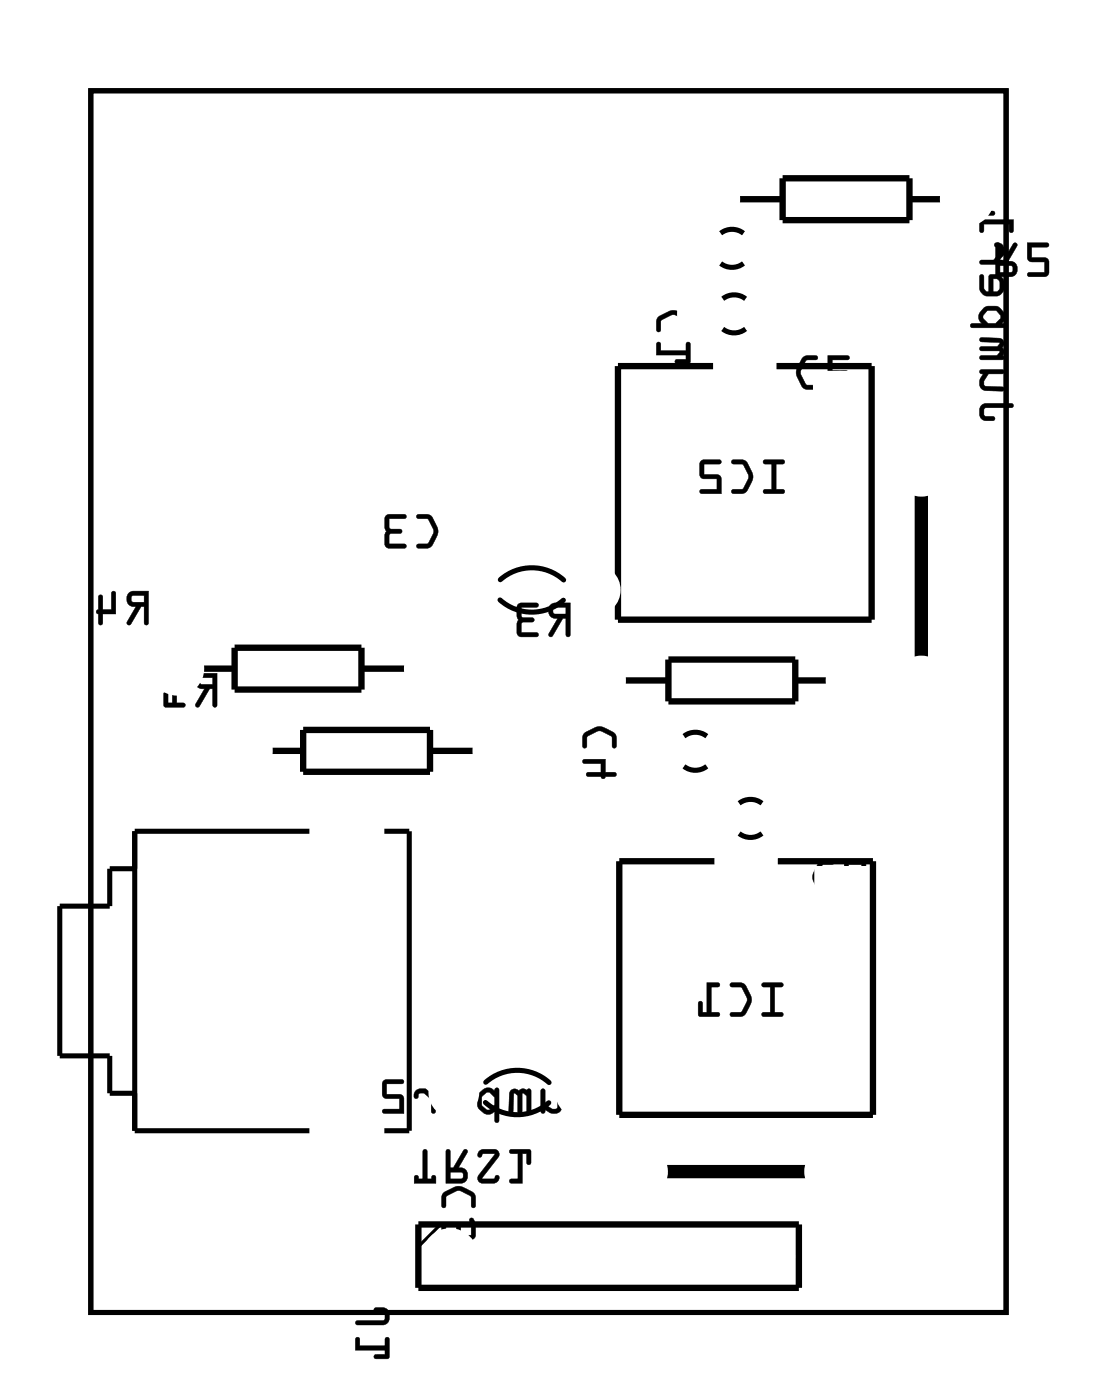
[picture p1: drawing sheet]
<svg xmlns="http://www.w3.org/2000/svg" width="44mm" height="56mm" viewBox="0 0 44 56" stroke-linecap="round" stroke-linejoin="round" font-family="sans-serif">
<g fill="none" stroke="#000" stroke-width=".2">
<path d="M3.6 3.6h36.7v49h-36.7zM29.8 9.3a.73 .73 0 0 0-.9 0M29.8 10.6a.73 .73 0 0 1-.9 0M29.8 12a.73 .73 0 0 0-.8 0M29.8 13.2a.73 .73 0 0 1-.8 0M5.4 34.8h-1v1.5h-2v6h2v1.5h1M12.4 33.3h-7v12h7M15.4 33.3h1v12h-1M20 24a1.9 1.9 0 0 0 2.6 0M20 23.2a1.9 1.9 0 0 1 2.6 0M28.3 29.5a.73 .73 0 0 0-.9 0M28.3 30.7a.73 .73 0 0 1-.9 0"/>
<path d="M30.5 32.2a.73 .73 0 0 0-.9 0M30.5 33.4a.73 .73 0 0 1-.9 0M19.4 44.2a1.9 1.9 0 0 0 2.6 0M19.5 43.4a1.9 1.9 0 0 1 2.5 0"/>
</g>
<path d="M3.6 3.6h36.7v49h-36.7z" fill="none" stroke="#000" stroke-width=".04"/>
<g fill="none" stroke="#000" stroke-width=".25">
<path d="M28.6 14.7h-3.8v10.1h10.1v-10.1h-3.8M29.5 8h1.8M31.3 7.1h5.1v1.7h-5.1zM36.4 8h1.4M8.1 26.8h1.3M9.4 26h5.1v1.6h-5.1zM10.8 30.1h1.3M12.1 29.2h5.1v1.7h-5.1zM14.5 26.8h1.8M17.2 30.1h1.9M24.9 27.3h1.9M26.8 26.4h5.1v1.7h-5.1z"/>
<path d="M28.6 34.5h-3.8v10.2h10.2v-10.2h-3.8M31.9 27.3h1.3M16.8 49.1h15.2v2.5h-15.2z"/>
</g>
<path d="M5.8 34.3h1.2M6.4 33.7v1.2M8.3 34.3h1.2M8.9 33.7v1.2M13.3 39.3h1.2M13.9 38.7v1.2M5.8 44.3h1.2M6.4 43.7v1.2M8.3 44.3h1.2M8.9 43.7v1.2M17.6 49.1l-.8 .8" fill="none" stroke="#000" stroke-width=".13"/>
<path d="M36.9 19.8v6.6M26.6 46.9h5.7" fill="none" stroke="#000" stroke-width=".53"/>
<g fill="#000">
<path d="M26.4 12.7l-.1 .2v.4l.2-.1v-.4l.5-.2 .5 .2v.4l.1 .1 .1-.1a.6 .6 0 0 0-.6-.8l-.3 .1zM26.3 13.7v.5h1.2v.2h-.4l-.1 .1h.6v-.8l-.1 .1v.2h-1v-.2z"/>
<path d="M26.4 12.7l-.1 .5a.1 .1 0 0 0 .1 .1 .1 .1 0 0 0 .1-.1v-.4l.5-.2 .5 .2v.4a.1 .1 0 0 0 .1 .1 .1 .1 0 0 0 .1-.1l-.1-.5-.4-.2-.3-.1zM26.4 12.7l.4-.2a.83 .83 0 0 1 .8 .3v.4v.1l-.1-.1v-.4l-.4-.2h-.2l-.4 .2v.4l-.1 .1-.1-.1v-.3zM26.3 13.7v.5h1.2v.2h-.4a.1 .1 0 0 0-.1 .1 .1 .1 0 0 0 .1 .1h.5l.1-.8a.1 .1 0 0 0-.1-.1 .1 .1 0 0 0-.1 .1v.2h-1v-.2zM26.3 13.7l.2 .1v.3h1v-.3l.1-.1v.8h-.6l.1-.1h.4v-.2h-1.2z"/>
<path d="M30.6 18.4v.2h.3v1h-.3v.1l.8 .1v-.2h-.3v-1h.3v-.1zM29.3 18.4v.2h.5l.2 .5-.2 .5h-.5v.1l.1 .1a.6 .6 0 0 0 .8-.6l-.1-.3-.2-.4-.2-.1zM28.1 18.5l-.1 .6 .2 .1h.5v.4h-.6l-.1 .1 .9 .1-.1-.7-.6-.1v-.4h.6l.1-.1z"/>
<path d="M30.6 18.4v.2h.3v1h-.2a.1 .1 0 0 0-.1 .1 .1 .1 0 0 0 .1 .1h.6a.1 .1 0 0 0 .1-.1 .1 .1 0 0 0-.1-.1h-.2v-1h.2a.1 .1 0 0 0 .1-.1 .1 .1 0 0 0-.1-.1zM30.6 18.5h.8v.1h-.3v1h.3v.2l-.8-.1v-.1h.3v-1h-.3zM29.3 18.4v.2h.4l.3 .5-.3 .5h-.3a.1 .1 0 0 0-.1 .1 .1 .1 0 0 0 .1 .1l.5-.1 .3-.6-.3-.6zM29.3 18.5h.5l.3 .4a.83 .83 0 0 1-.3 .9h-.4l-.1-.1v-.1h.5l.2-.4v-.2l-.2-.4h-.5zM28.1 18.5v.6l.6 .1v.4h-.6a.1 .1 0 0 0-.1 .1 .1 .1 0 0 0 .1 .1h.8l-.1-.7-.6-.1v-.4h.6a.1 .1 0 0 0 .1-.1 .1 .1 0 0 0-.1-.1zM28.1 18.5h.8l-.1 .1h-.6v.4l.6 .1 .1 .7-.9-.1 .1-.1h.6v-.4h-.5l-.2-.1z"/>
<path d="M32.1 14.3l-.2 .5v.3l.3 .5h.5a.1 .1 0 0 0 .1-.1 .1 .1 0 0 0-.1-.1h-.4l-.2-.5 .2-.5h.4a.1 .1 0 0 0 .1-.1 .1 .1 0 0 0-.1-.1zM32.2 14.3h.1h.4v.1h-.4l-.2 .5 .2 .5h.4v.1l-.5 .1-.3-.5a.77 .77 0 0 1 .3-.8zM33.1 14.2l.1 .8h.6v.4h-.6a.1 .1 0 0 0-.1 .1 .1 .1 0 0 0 .1 .1h.6l.2-.1v-.6l-.7-.1v-.4h.6a.1 .1 0 0 0 .1-.1 .1 .1 0 0 0-.1-.1zM33.2 14.2l.8 .1-.1 .1h-.6v.4h.5l.2 .2v.4l-.1 .2-.7-.1v-.1h.7v-.4h-.7z"/>
<path d="M32.1 14.3l-.2 .5v.3l.3 .5h.5v-.2h-.4l-.2-.5 .2-.5h.4v-.1l-.4-.1zM33.2 14.2v.8h.6v.4h-.6v.2h.7l.1-.2v-.5l-.2-.1h-.5v-.4h.6l.1-.1z"/>
<path d="M39.3 16.2l-.1 .5 .3 .2h.3l.1-.1-.1-.1h-.4l.1-.4h1h.1l-.1-.1h-1zM39.3 14.8v.2h.1a.38 .38 0 0 0-.2 .3 .38 .38 0 0 0 .3 .4l.7-.1v-.1h-.7l-.1-.2 .2-.3h.6v-.1zM39.3 13.5v.2l.7 .1-.1 .1h-.6v.2h.7l-.1 .1h-.6v.2h.9v-.8zM39.4 12.4l-.2 .3 .1 .3h-.4v.1h1.3a.09 .09 0 0 0 0-.1 .09 .09 0 0 0-.1 0l.2-.4-.2-.3h-.5zM39.5 12.5l.4-.1 .2 .3-.2 .3-.3-.1-.2-.2zM39.3 11l-.1 .6 .2 .2 .6 .1 .2-.2v-.4l-.2-.3h-.4v.7l-.2-.1v-.6zM39.8 11.2l.2 .1v.3l-.1 .1h-.1zM39.8 9.8v.1l.2 .1v.1l-.2 .3h-.5v.2h.9v-.2h-.2l.2-.2a.33 .33 0 0 0 0-.3 .33 .33 0 0 0-.3-.2zM39.3 8.5v.8h.1v-.3h1v.3h.2v-.5h-1.2v-.2h.4v-.1z"/>
<path d="M39.3 16.2l-.1 .2 .1 .4 .5 .1a.1 .1 0 0 0 .1-.1 .1 .1 0 0 0-.1-.1h-.4v-.3l1.1-.1a.1 .1 0 0 0 .1 0 .1 .1 0 0 0-.1-.1h-1zM39.3 16.2h.2h1l.1 .1h-.1h-1l-.1 .4 .4 .1h-.3l-.2-.1zM39.3 14.8v.2h.1a.39 .39 0 0 0 .1 .7h.6a.09 .09 0 0 0 .1-.1 .09 .09 0 0 0-.1-.1h-.6l-.1-.2 .2-.3h.5a.1 .1 0 0 0 .1-.1 .1 .1 0 0 0-.1-.1zM39.3 14.8l.9 .1-.1 .1h-.5l-.2 .3 .1 .2h.7v.1l-.7 .1a.32 .32 0 0 1-.2-.5l.1-.2-.1-.1zM39.3 13.5v.2l.7 .1-.1 .1h-.6a.1 .1 0 0 0-.1 .1 .1 .1 0 0 0 .1 .1h.7l-.1 .1h-.6a.1 .1 0 0 0-.1 .1 .1 .1 0 0 0 .1 .1h.9v-.3l-.1-.2a.21 .21 0 0 0 .1-.2 .21 .21 0 0 0-.2-.2zM39.3 13.6h.7a.21 .21 0 0 1 .2 .1 .21 .21 0 0 1-.1 .2l.1 .2v.3h-.9v-.1h.6l.2-.2-.8-.1v-.1h.6l.2-.1-.8-.1zM39.4 12.4l-.2 .3 .1 .3-.4-.1a.1 .1 0 0 0 0 .1 .1 .1 0 0 0 0 .1h1.3a.1 .1 0 0 0 .1-.1 .1 .1 0 0 0-.2 0l.1-.2 .1-.2-.2-.3h-.5zM39.4 12.4l.2-.1 .4 .1 .2 .2-.1 .4h.1v.1h-1.3v-.1h.4l-.1-.3zM39.5 12.5h.4l.2 .2v.1l-.2 .1h-.3l-.2-.2zM39.5 12.5l-.1 .2 .2 .3h.3l.2-.2-.2-.4zM39.3 11l-.1 .6 .2 .2 .6 .1 .2-.2v-.4l-.2-.3h-.4v.7l-.2-.1v-.6zM39.3 11l.1 .1v.5l.2 .1v-.6l.4-.1 .2 .3v.4l-.2 .1h-.6l-.2-.2zM39.8 11.2l.2 .1v.3l-.1 .1h-.1zM39.8 11.2v.5h.1l.2-.1-.1-.3zM39.8 9.7v.2h.2v.2l-.2 .3h-.5a.1 .1 0 0 0-.1 .1 .1 .1 0 0 0 .1 .1h.8a.1 .1 0 0 0 .1-.1 .1 .1 0 0 0-.1-.1h-.1l.2-.2a.33 .33 0 0 0 0-.3 .33 .33 0 0 0-.3-.2zM39.9 9.8v-.1a.33 .33 0 0 1 .3 .5l-.2 .2 .2 .1v.1h-.9v-.2h.5l.3-.3-.1-.1-.1-.1zM39.3 8.5l-.1 .7a.1 .1 0 0 0 .1 .1 .1 .1 0 0 0 .1-.1v-.2h1v.2a.1 .1 0 0 0 .1 .1 .1 .1 0 0 0 .1-.1v-.4h-1.2v-.2h.4a.1 .1 0 0 0 .1-.1 .1 .1 0 0 0-.1-.1zM39.3 8.5h.5v.1h-.4v.2h1.2v.5h-.2v-.3h-1v.3h-.1z"/>
<path d="M39.9 9.7v1.4h.6a.32 .32 0 0 0 .3-.4 .32 .32 0 0 0-.4-.2l.3-.6a.1 .1 0 0 0 0-.2 .1 .1 0 0 0-.1 .1l-.4 .7h-.1v-.7zM39.9 9.8h.1v.7h.2l.4-.7h.1l-.3 .7a.31 .31 0 0 1 .3 .2 .31 .31 0 0 1-.2 .4h-.6zM40.1 10.6l.4 .1 .1 .2h-.5zM40 10.6v.3h.6l-.1-.3zM41.1 9.7l.1 .7 .6 .1v.4h-.6a.1 .1 0 0 0-.1 .1 .1 .1 0 0 0 .1 .1h.6l.2-.1v-.6l-.7-.1v-.4h.6a.1 .1 0 0 0 .1-.1 .1 .1 0 0 0-.1-.1zM41.1 9.7l.9 .1-.1 .1h-.6v.4h.5l.2 .1v.5l-.1 .2-.7-.1v-.1h.6v-.4l-.6-.1z"/>
<path d="M39.9 9.8v1.3h.6a.31 .31 0 0 0 .2-.4 .31 .31 0 0 0-.3-.2l.3-.7-.1-.1-.4 .8h-.1l-.1-.7zM40.1 10.6l.4 .1 .1 .2h-.5zM41.1 9.7l.1 .7 .6 .1v.4h-.6v.1l.7 .1 .1-.2v-.5l-.2-.1h-.5v-.4h.6l.1-.1z"/>
<path d="M5.2 23.8a.32 .32 0 0 0-.1 .3 .32 .32 0 0 0 .3 .2l-.3 .7h.1l.5-.7h.1v.7h.1v-1.3zM5.3 23.9h.5v.2h-.5zM4 23.9l-.1 .5v.1l.1 .5h.1v-.4h.5v-.8v-.1h-.1v.7h-.4v-.5z"/>
<path d="M5.2 23.8a.32 .32 0 0 0-.1 .3 .32 .32 0 0 0 .3 .2l-.3 .6a.1 .1 0 0 0 0 .1 .1 .1 0 0 0 .2 0l.4-.7h.1v.7a.1 .1 0 0 0 .1 .1 .1 .1 0 0 0 .1-.1v-1.3h-.7zM5.2 23.8l.7-.1v1.3h-.1v-.7h-.2l-.4 .7h-.1l.4-.7a.31 .31 0 0 1-.4-.2 .31 .31 0 0 1 .1-.3zM5.3 23.9h.5v.2h-.5zM5.3 23.9v.2h.5v-.2zM4 23.9l-.1 .5a.09 .09 0 0 0-.1 .1 .09 .09 0 0 0 .1 .1v.4a.1 .1 0 0 0 .1 .1 .1 .1 0 0 0 .1-.1v-.4h.5v-.8a.1 .1 0 0 0-.1-.1 .1 .1 0 0 0 0 .1v.6h-.4v-.5zM4 23.9h.1v.5h.4v-.7h.1v.1v.8h-.5v.4h-.1l-.1-.5v-.1z"/>
<path d="M7.9 27.1a.32 .32 0 0 0-.1 .3 .32 .32 0 0 0 .4 .2l-.4 .7h.2l.4-.7h.1v.6l.1 .1 .1-1.3zM8 27.2h.5v.2h-.4zM6.9 27v1.2h-.2v-.4l-.1-.1v.6h.8v-.1h-.3v-1l.3-.1v-.1z"/>
<path d="M7.9 27a.32 .32 0 0 0-.1 .4 .32 .32 0 0 0 .4 .2l-.4 .6a.1 .1 0 0 0 .1 .1 .1 .1 0 0 0 .1 0l.4-.7h.1v.6a.1 .1 0 0 0 .1 .1 .1 .1 0 0 0 .1-.1v-1.2h-.6zM7.9 27.1l.8-.1-.1 1.3-.1-.1v-.6h-.1l-.4 .7h-.2l.4-.7a.31 .31 0 0 1-.3-.2 .31 .31 0 0 1 0-.3zM8 27.2h.5v.2h-.4zM8 27.2l.1 .2h.4v-.3zM6.9 27v1.2h-.2v-.4a.1 .1 0 0 0-.1-.1 .1 .1 0 0 0-.1 .1l.1 .5h.7a.1 .1 0 0 0 .1 0 .1 .1 0 0 0-.1-.1h-.2v-1h.2a.1 .1 0 0 0 .1-.1 .1 .1 0 0 0-.1-.1zM6.9 27h.5v.1h-.3v1.1h.3v.1h-.8v-.6l.1 .1v.4h.2z"/>
<path d="M16.7 20.6v.2h.4l.3 .5-.3 .5h-.4v.1l.1 .1a.6 .6 0 0 0 .7-.6v-.3l-.2-.4-.2-.1zM15.5 20.7l-.1 1.2 .2 .1h.6v-.2h-.6v-.4h.5v-.1v-.1h-.5v-.4h.6l.1-.1z"/>
<path d="M16.7 20.6v.2h.4l.3 .5-.3 .5h-.3a.1 .1 0 0 0-.1 .1 .1 .1 0 0 0 .1 .1l.5-.1 .3-.6-.4-.7zM16.7 20.6l.5 .1 .3 .4a.83 .83 0 0 1-.3 .8l-.4 .1-.1-.1v-.1h.4l.3-.4v-.2l-.3-.4h-.4zM15.5 20.7l-.1 1.2 .2 .1h.6a.1 .1 0 0 0 .1-.1 .1 .1 0 0 0-.1-.1h-.6v-.4h.4a.1 .1 0 0 0 .1-.1 .1 .1 0 0 0-.1-.1h-.4v-.4h.6a.1 .1 0 0 0 .1-.1 .1 .1 0 0 0-.1-.1zM15.5 20.7h.8l-.1 .1h-.6v.4h.4l.1 .1-.1 .1h-.4v.4h.6v.2h-.6l-.2-.1z"/>
<path d="M22 24.2a.32 .32 0 0 0 0 .4 .32 .32 0 0 0 .3 .2l-.3 .7h.1l.4-.7h.2v.6l.1 .1v-1.3zM22.2 24.4l.5-.1v.3h-.5zM20.8 24.2l-.1 1.2 .2 .1h.6v-.2h-.6v-.3l.4-.1 .1-.1h-.1l-.4-.1v-.4h.6l.1-.1z"/>
<path d="M22 24.2a.32 .32 0 0 0 0 .4 .32 .32 0 0 0 .3 .2l-.3 .6a.1 .1 0 0 0 0 .1 .1 .1 0 0 0 .1 0l.4-.7h.2v.6a.1 .1 0 0 0 .1 .1 .1 .1 0 0 0 0-.1v-1.3h-.6zM22.1 24.2h.7v1.3l-.1-.1v-.6h-.2l-.4 .7h-.1l.4-.7a.31 .31 0 0 1-.4-.2 .31 .31 0 0 1 .1-.4zM22.2 24.4l.5-.1v.3h-.5zM22.2 24.4v.2h.5v-.3zM20.7 24.2v1.2l.2 .1h.6a.1 .1 0 0 0 .1-.1 .1 .1 0 0 0-.1-.1h-.6v-.3l.4-.1a.1 .1 0 0 0 .1-.1 .1 .1 0 0 0-.1-.1h-.4v-.4h.6a.1 .1 0 0 0 .1-.1 .1 .1 0 0 0-.1-.1zM20.8 24.2h.8l-.1 .1h-.6v.4l.4 .1h.1l-.1 .1h-.4v.5h.6v.1h-.6l-.2-.1z"/>
<path d="M23.4 29.4l-.1 .2 .1 .4 .1-.1v-.4l.5-.2 .5 .2v.4l.1 .1 .1-.1a.6 .6 0 0 0-.6-.8h-.3zM23.4 30.4v.2h.7v.3h-.6v.2h.6l.1 .1v-.1h.5l-.1-.2h-.4v-.5z"/>
<path d="M23.4 29.4l-.1 .5a.1 .1 0 0 0 .1 .1 .1 .1 0 0 0 .1-.1v-.4l.5-.2 .5 .2v.4a.1 .1 0 0 0 .1 .1 .1 .1 0 0 0 .1-.1v-.5l-.5-.3h-.3zM23.4 29.4l.4-.3a.83 .83 0 0 1 .9 .4v.4l-.1 .1-.1-.1v-.4l-.4-.2h-.2l-.4 .2v.4l-.1 .1-.1-.1v-.3zM23.3 30.4l.1 .2h.7v.3h-.5a.1 .1 0 0 0-.1 .1 .1 .1 0 0 0 .1 .1h.5a.09 .09 0 0 0 .1 .1 .09 .09 0 0 0 0-.1h.4a.1 .1 0 0 0 .1-.1 .1 .1 0 0 0-.1-.1h-.4l.1-.5zM23.4 30.5l.8-.1v.5l.4 .1 .1 .1h-.5v.1l-.1-.1h-.6v-.1l.6-.1v-.3h-.7z"/>
<path d="M32.8 34.5l-.3 .5 .1 .3 .3 .5h.4a.1 .1 0 0 0 .1-.1 .1 .1 0 0 0-.1-.1h-.3l-.3-.5 .3-.4 .3-.1a.1 .1 0 0 0 .1-.1 .1 .1 0 0 0-.1-.1zM32.8 34.6l.2-.1h.4v.1h-.5l-.2 .5 .2 .5 .5 .1v.1h-.5l-.3-.5a.77 .77 0 0 1 .2-.7zM33.8 34.5v1.2l.2 .1a.09 .09 0 0 0 .1-.1 .09 .09 0 0 0-.1-.1v-.5h.7v-.6l-.1-.1zM33.8 34.5h.8h.1v.5l-.7 .1v.6h.1l-.1 .1-.2-.1zM34 34.6h.5v.3h-.5zM34 34.6v.3h.5v-.3z"/>
<path d="M32.8 34.5l-.2 .5v.3l.3 .5h.5v-.1l-.4-.1-.3-.5 .3-.5h.4v-.1h-.4zM33.8 34.5v1.2l.2 .1 .1-.1-.1-.1v-.5h.7v-.6h-.1zM34 34.6h.5v.3h-.5z"/>
<path d="M14.3 52.9v.2h1a.36 .36 0 0 0 .3-.4 .36 .36 0 0 0-.3-.3h-.3v.1v.1h.4v.3zM14.3 53.6l-.1 .5h1.2v.2h-.4v.1h.6l-.1-.8h-.1v.3h-1v-.3z"/>
<path d="M14.3 52.9v.2h1a.37 .37 0 0 0 .3-.4 .37 .37 0 0 0-.3-.3h-.2a.1 .1 0 0 0-.1 .1 .1 .1 0 0 0 .1 .1h.3v.3zM14.3 52.9h1.1v-.3l-.4-.1v-.1h.3a.35 .35 0 0 1 .3 .3 .35 .35 0 0 1-.3 .4h-1zM14.3 53.6l-.1 .5h1.2v.2h-.3a.1 .1 0 0 0-.1 .1 .1 .1 0 0 0 .1 .1l.5-.1v-.7a.1 .1 0 0 0-.1-.1 .1 .1 0 0 0-.1 .1v.2h-1v-.3zM14.3 53.6h.1v.3h1v-.3h.1l.1 .8h-.6v-.1h.4v-.2h-1.2z"/>
<path d="M17 46.1l-.1 1.1h-.1a.11 .11 0 0 0-.1-.1 .11 .11 0 0 0-.1 0v.3h.9v-.2a.11 .11 0 0 0-.2-.1 .1 .1 0 0 0 0 .1h-.2v-1.1v-.1zM17 46.1h.1v1.1h.2l.1-.1 .1 .3h-.9v-.3l.2 .1h.1zM17.9 46.1v1.3h.6a.32 .32 0 0 0 .2-.3 .32 .32 0 0 0-.3-.3l.3-.6a.1 .1 0 0 0 0-.1 .1 .1 0 0 0-.1 0l-.4 .7h-.2v-.7zM17.9 46.1h.1v.7h.2l.4-.7h.1l-.4 .7a.31 .31 0 0 1 .4 .2 .31 .31 0 0 1-.2 .4h-.6zM18 47h.5v.2h-.5zM18 47v.2h.6l-.1-.2zM19.2 46.1l-.1 .2a.13 .13 0 0 0 .2 .1 .13 .13 0 0 0 .1-.2h.4l-.6 .9a.21 .21 0 0 0 .1 .3h.6l.1-.2a.13 .13 0 0 0-.1-.1 .13 .13 0 0 0-.1 .1h-.5l.7-.8a.21 .21 0 0 0 0-.2 .21 .21 0 0 0-.2-.2zM19.2 46.1h.6l.2 .1-.7 1h.5l.1-.1 .1 .2-.2 .1h-.5a.2 .2 0 0 1-.1-.3l.6-.9h-.4l-.2 .2zM20.4 46.1v.1h.3v1h-.2a.1 .1 0 0 0-.1 .1 .1 .1 0 0 0 .1 .1h.4v-1.2h.2v.4a.1 .1 0 0 0 .1 .1 .1 .1 0 0 0 .1-.1l-.1-.6zM20.4 46.1h.9l-.1 .6-.1-.1v-.4h-.2v1.2h-.5l.1-.2h.3v-1h-.3z"/>
<path d="M17 46.1l-.1 1.1h-.1l-.1-.1h-.1v.3h.9l-.1-.3h-.1v.1h-.2v-1.1zM17.9 46.1v1.3h.6a.31 .31 0 0 0 .2-.4 .31 .31 0 0 0-.3-.2l.3-.7h-.1l-.4 .7h-.2v-.7zM18 47h.5v.2h-.5zM19.2 46.1v.3l.2-.2h.4l-.6 .9-.1 .2 .2 .1h.6l.1-.1-.1-.2-.1 .1h-.5l.7-.8v-.2l-.2-.2zM20.4 46.1l.1 .1h.2v1h-.2l-.1 .2h.5v-1.2h.2v.4l.1 .1 .1-.6z"/>
<path d="M17.8 47.8l-.1 .2v.4l.2-.1v-.4l.5-.2 .5 .2v.4l.1 .1v-.1a.6 .6 0 0 0-.5-.8l-.3 .1zM17.7 49v.6l.1 .1 .1-.1v-.5h.4v.5l.1 .1h.5l.1-.2v-.4a.15 .15 0 0 0 0-.2 .15 .15 0 0 0-.2 0l.1 .6h-.4v-.5z"/>
<path d="M17.8 47.8l-.1 .5a.1 .1 0 0 0 .1 .1 .1 .1 0 0 0 .1-.1v-.4l.5-.2 .5 .2v.4a.1 .1 0 0 0 .1 .1 .1 .1 0 0 0 .1-.1l-.1-.5-.4-.2-.3-.1zM17.8 47.8l.4-.2a.83 .83 0 0 1 .8 .3v.4v.1l-.1-.1v-.4l-.4-.2h-.2l-.4 .2-.1 .4v.1l-.1-.1v-.3zM17.7 49v.6a.1 .1 0 0 0 .1 .1 .1 .1 0 0 0 .1-.1v-.5h.4v.5l.6 .1 .2-.2-.1-.7a.1 .1 0 0 0-.2 0 .1 .1 0 0 0 0 .1l.1 .6h-.4v-.5zM17.7 49h.8l-.1 .5h.5l-.1-.6 .1-.1 .1 .3v.5l-.1 .1-.5-.1h-.1v-.5h-.4l-.1 .5-.1 .1z"/>
<path d="M23 43.3v1a.36 .36 0 0 0 .4 .3 .36 .36 0 0 0 .3-.3v-.3h-.1h-.1v.4h-.3v-1.1zM21.7 43.6v1h.1v-.1a.38 .38 0 0 0 .4 .1 .38 .38 0 0 0 .3-.2v-.8l-.1 .1-.1 .7h-.1l-.4-.1v-.6zM20.5 43.7l-.1 .9h.1l.1-.8 .1 .1 .1 .7h.1l.1-.8 .1 .1v.7h.1v-1zM19.2 43.8l-.1 .1a.54 .54 0 0 0 .4 .7l.3-.1v.4h.2v-1.3a.09 .09 0 0 0-.1 0 .09 .09 0 0 0-.1 .1l-.3-.1zM19.3 43.9l.3-.1 .2 .2v.3l-.2 .2-.3-.2zM17.9 43.7l-.1 .2 .1 .3 .6 .1-.1 .1h-.5v.2h.7l.1-.3v-.5l-.3-.2h-.3zM18.1 43.8h.3l.1 .3h-.5zM16.7 43.7l-.1 .2a.1 .1 0 0 0 .1 .1 .1 .1 0 0 0 .1-.1l.2-.1 .3 .2v.6h.1v-1h-.1v.2l-.3-.2zM15.4 43.3l-.1 .6 .2 .1h.5v.4h-.6l-.1 .2h.9l-.1-.7-.6-.1v-.4h.6l.1-.1z"/>
<path d="M23 43.3v1a.37 .37 0 0 0 .4 .3 .37 .37 0 0 0 .3-.3v-.2a.1 .1 0 0 0-.1-.1 .1 .1 0 0 0-.1 .1v.3h-.3v-1.1zM23 43.3h.2v1.1h.3l.1-.4h.1v.3a.35 .35 0 0 1-.3 .3 .35 .35 0 0 1-.4-.3zM21.7 43.6l-.1 .9a.11 .11 0 0 0 .2 .1 .1 .1 0 0 0 0-.1 .39 .39 0 0 0 .7-.1v-.7a.09 .09 0 0 0-.1-.1 .09 .09 0 0 0 0 .1l-.1 .7h-.2l-.3-.1v-.6zM21.7 43.7h.1v.6l.4 .1h.1l.1-.7h.1v.7a.32 .32 0 0 1-.5 .2l-.2-.2v.2h-.1zM20.5 43.7l-.1 .8a.1 .1 0 0 0 .1 .1 .1 .1 0 0 0 .1-.1v-.7l.1 .1v.6a.1 .1 0 0 0 .1 .1 .1 .1 0 0 0 .1-.1l.1-.7 .1 .1v.6a.1 .1 0 0 0 .1 .1 .1 .1 0 0 0 .1-.1v-.9zM20.5 43.7h.7v.9h-.1v-.7l-.1-.1-.1 .8h-.1l-.1-.7-.1-.1v.7l-.2 .1zM19.2 43.8l-.1 .2a.5 .5 0 0 0 .3 .6l.2 .1 .2-.2v.4a.1 .1 0 0 0 .1 .1 .1 .1 0 0 0 .1-.1v-1.2a.1 .1 0 0 0-.1-.1 .1 .1 0 0 0-.1 .1l-.3-.1zM19.3 43.7l.2-.1 .3 .1 .1-.1h.1l-.1 1.4-.1-.1v-.4l-.1 .1h-.3l-.3-.2v-.5zM19.3 43.9l.3-.1 .2 .2v.3l-.2 .2-.3-.2zM19.3 43.9v.4l.3 .2 .2-.2v-.3l-.2-.2zM17.9 43.7l-.1 .2 .1 .3h.6l-.1 .2h-.5a.1 .1 0 0 0-.1 .1 .1 .1 0 0 0 .1 .1h.5l.2-.1 .1-.1v-.5l-.2-.3h-.4zM17.9 43.7l.2-.1h.3l.3 .2v.5l-.2 .3h-.6v-.1l.5-.1 .2-.1v-.1h-.7v-.3zM18.1 43.9l.3-.1 .1 .3h-.5zM18.1 43.8l-.1 .3h.6l-.2-.3zM16.6 43.7v.2a.11 .11 0 0 0 .1 .1 .11 .11 0 0 0 .1-.1l.2-.1 .3 .2v.5a.1 .1 0 0 0 .1 .1 .1 .1 0 0 0 .1-.1v-.8a.1 .1 0 0 0-.1-.1 .1 .1 0 0 0-.1 .1v.1l-.3-.2zM16.7 43.7l.4-.1 .2 .2v-.1h.1v.9h-.1v-.6l-.3-.2h-.2l-.2 .2zM15.4 43.3v.7h.6v.4h-.6a.1 .1 0 0 0-.1 .1 .1 .1 0 0 0 .1 .1h.8l-.1-.7-.6-.1v-.4h.6a.1 .1 0 0 0 .1-.1 .1 .1 0 0 0-.1-.1zM15.4 43.3h.8l-.1 .1h-.6v.5h.6l.1 .7h-.9l.1-.2h.6v-.4h-.5l-.2-.1z"/>
<path d="M30.5 39.4l.1 .1h.3v1.1h-.3l-.1 .1h.8v-.1h-.3v-1.1h.3l.1-.1zM29.3 39.4v.1l.4 .1 .2 .5-.2 .4-.4 .1-.1 .1h.1a.6 .6 0 0 0 .8-.6v-.2l-.3-.4-.2-.1zM28.3 39.4v1.2h-.2v-.4l-.1-.1v.6h.8v-.1h-.3v-1.1h.3v-.1z"/>
<path d="M30.5 39.4l.1 .1h.3v1.1l-.3-.1a.1 .1 0 0 0-.1 .1 .1 .1 0 0 0 .1 .1h.7a.1 .1 0 0 0 .1-.1 .1 .1 0 0 0-.1-.1l-.3 .1v-1.1l.3 .1a.1 .1 0 0 0 .1-.1 .1 .1 0 0 0-.1-.1zM30.5 39.4h.9l-.1 .1h-.3v1.1h.3v.1h-.8l.1-.1h.3v-1.1h-.3zM29.3 39.4v.1l.4 .1 .2 .5-.2 .4h-.4a.1 .1 0 0 0-.1 .1 .1 .1 0 0 0 .1 .1h.6l.2-.6-.3-.7zM29.3 39.4h.5l.3 .5a.83 .83 0 0 1-.4 .8h-.4l-.1-.1h.1h.4l.2-.4v-.3l-.2-.3-.4-.1zM28.3 39.4v1.2h-.2v-.4a.1 .1 0 0 0 0-.1 .1 .1 0 0 0-.1 .1v.5h.7a.1 .1 0 0 0 .1-.1 .1 .1 0 0 0-.1-.1l-.2 .1v-1.1l.2 .1a.1 .1 0 0 0 .1-.1 .1 .1 0 0 0-.1-.1zM28.3 39.4h.5v.1h-.3v1.1h.3v.1h-.8v-.6l.1 .1v.4h.2z"/>
</g>
<circle cx="18" cy="50.3" r=".74" fill="#fff"/>
<circle cx="18" cy="50.3" r=".74" fill="none" stroke="#fff" stroke-width=".76" stroke-linecap="butt"/>
<circle cx="20.6" cy="50.3" r=".74" fill="#fff"/>
<circle cx="20.6" cy="50.3" r=".74" fill="none" stroke="#fff" stroke-width=".76" stroke-linecap="butt"/>
<circle cx="23.1" cy="50.3" r=".74" fill="#fff"/>
<circle cx="23.1" cy="50.3" r=".74" fill="none" stroke="#fff" stroke-width=".76" stroke-linecap="butt"/>
<circle cx="25.6" cy="50.3" r=".74" fill="#fff"/>
<circle cx="25.6" cy="50.3" r=".74" fill="none" stroke="#fff" stroke-width=".76" stroke-linecap="butt"/>
<circle cx="28.2" cy="50.3" r=".74" fill="#fff"/>
<circle cx="28.2" cy="50.3" r=".74" fill="none" stroke="#fff" stroke-width=".76" stroke-linecap="butt"/>
<circle cx="30.7" cy="50.3" r=".74" fill="#fff"/>
<circle cx="30.7" cy="50.3" r=".74" fill="none" stroke="#fff" stroke-width=".76" stroke-linecap="butt"/>
<circle cx="8.9" cy="39.3" r=".89" fill="#fff"/>
<circle cx="8.9" cy="39.3" r=".89" fill="none" stroke="#fff" stroke-width=".51"/>
<circle cx="13.9" cy="44.3" r=".89" fill="#fff"/>
<circle cx="13.9" cy="44.3" r=".89" fill="none" stroke="#fff" stroke-width=".51"/>
<circle cx="13.9" cy="41.8" r=".89" fill="#fff"/>
<circle cx="13.9" cy="41.8" r=".89" fill="none" stroke="#fff" stroke-width=".51"/>
<circle cx="13.9" cy="36.8" r=".89" fill="#fff"/>
<circle cx="13.9" cy="36.8" r=".89" fill="none" stroke="#fff" stroke-width=".51"/>
<circle cx="13.9" cy="34.3" r=".89" fill="#fff"/>
<circle cx="13.9" cy="34.3" r=".89" fill="none" stroke="#fff" stroke-width=".51"/>
<circle cx="8.9" cy="44.3" r=".56" fill="#fff"/>
<circle cx="8.9" cy="44.3" r=".56" fill="none" stroke="#fff" stroke-width=".25"/>
<circle cx="6.4" cy="44.3" r=".56" fill="#fff"/>
<circle cx="6.4" cy="44.3" r=".56" fill="none" stroke="#fff" stroke-width=".25"/>
<circle cx="6.4" cy="34.3" r=".56" fill="#fff"/>
<circle cx="6.4" cy="34.3" r=".56" fill="none" stroke="#fff" stroke-width=".25"/>
<circle cx="8.9" cy="34.3" r=".56" fill="#fff"/>
<circle cx="8.9" cy="34.3" r=".56" fill="none" stroke="#fff" stroke-width=".25"/>
<circle cx="13.9" cy="39.3" r=".56" fill="#fff"/>
<circle cx="13.9" cy="39.3" r=".56" fill="none" stroke="#fff" stroke-width=".25"/>
<circle cx="36.9" cy="27.3" r=".7" fill="#fff"/>
<circle cx="36.9" cy="27.3" r=".7" fill="none" stroke="#fff" stroke-width=".76" stroke-linecap="butt"/>
<circle cx="36.9" cy="18.8" r=".7" fill="#fff"/>
<circle cx="36.9" cy="18.8" r=".7" fill="none" stroke="#fff" stroke-width=".76" stroke-linecap="butt"/>
<circle cx="33.3" cy="46.9" r=".7" fill="#fff"/>
<circle cx="33.3" cy="46.9" r=".7" fill="none" stroke="#fff" stroke-width=".76" stroke-linecap="butt"/>
<circle cx="25.7" cy="46.9" r=".7" fill="#fff"/>
<circle cx="25.7" cy="46.9" r=".7" fill="none" stroke="#fff" stroke-width=".76" stroke-linecap="butt"/>
<circle cx="26.6" cy="30.1" r=".64" fill="#fff"/>
<circle cx="26.6" cy="30.1" r=".64" fill="none" stroke="#fff" stroke-width=".76" stroke-linecap="butt"/>
<circle cx="29.1" cy="30.1" r=".64" fill="#fff"/>
<circle cx="29.1" cy="30.1" r=".64" fill="none" stroke="#fff" stroke-width=".76" stroke-linecap="butt"/>
<circle cx="28" cy="9.9" r=".64" fill="#fff"/>
<circle cx="28" cy="9.9" r=".64" fill="none" stroke="#fff" stroke-width=".76" stroke-linecap="butt"/>
<circle cx="30.6" cy="9.9" r=".64" fill="#fff"/>
<circle cx="30.6" cy="9.9" r=".64" fill="none" stroke="#fff" stroke-width=".76" stroke-linecap="butt"/>
<circle cx="28.8" cy="32.8" r=".64" fill="#fff"/>
<circle cx="28.8" cy="32.8" r=".64" fill="none" stroke="#fff" stroke-width=".76" stroke-linecap="butt"/>
<circle cx="31.3" cy="32.8" r=".64" fill="#fff"/>
<circle cx="31.3" cy="32.8" r=".64" fill="none" stroke="#fff" stroke-width=".76" stroke-linecap="butt"/>
<circle cx="28.1" cy="12.6" r=".64" fill="#fff"/>
<circle cx="28.1" cy="12.6" r=".64" fill="none" stroke="#fff" stroke-width=".76" stroke-linecap="butt"/>
<circle cx="30.7" cy="12.6" r=".64" fill="#fff"/>
<circle cx="30.7" cy="12.6" r=".64" fill="none" stroke="#fff" stroke-width=".76" stroke-linecap="butt"/>
<circle cx="18.2" cy="43.8" r=".64" fill="#fff"/>
<circle cx="18.2" cy="43.8" r=".64" fill="none" stroke="#fff" stroke-width=".76" stroke-linecap="butt"/>
<circle cx="23.3" cy="43.8" r=".64" fill="#fff"/>
<circle cx="23.3" cy="43.8" r=".64" fill="none" stroke="#fff" stroke-width=".76" stroke-linecap="butt"/>
<circle cx="18.8" cy="23.6" r=".64" fill="#fff"/>
<circle cx="18.8" cy="23.6" r=".64" fill="none" stroke="#fff" stroke-width=".76" stroke-linecap="butt"/>
<circle cx="23.8" cy="23.6" r=".64" fill="#fff"/>
<circle cx="23.8" cy="23.6" r=".64" fill="none" stroke="#fff" stroke-width=".76" stroke-linecap="butt"/>
<circle cx="17.3" cy="26.8" r=".7" fill="#fff"/>
<circle cx="17.3" cy="26.8" r=".7" fill="none" stroke="#fff" stroke-width=".76" stroke-linecap="butt"/>
<circle cx="7.1" cy="26.8" r=".7" fill="#fff"/>
<circle cx="7.1" cy="26.8" r=".7" fill="none" stroke="#fff" stroke-width=".76" stroke-linecap="butt"/>
<circle cx="20" cy="30.1" r=".7" fill="#fff"/>
<circle cx="20" cy="30.1" r=".7" fill="none" stroke="#fff" stroke-width=".76" stroke-linecap="butt"/>
<circle cx="9.8" cy="30.1" r=".7" fill="#fff"/>
<circle cx="9.8" cy="30.1" r=".7" fill="none" stroke="#fff" stroke-width=".76" stroke-linecap="butt"/>
<circle cx="24" cy="27.3" r=".7" fill="#fff"/>
<circle cx="24" cy="27.3" r=".7" fill="none" stroke="#fff" stroke-width=".76" stroke-linecap="butt"/>
<circle cx="34.2" cy="27.3" r=".7" fill="#fff"/>
<circle cx="34.2" cy="27.3" r=".7" fill="none" stroke="#fff" stroke-width=".76" stroke-linecap="butt"/>
<circle cx="28.6" cy="8" r=".7" fill="#fff"/>
<circle cx="28.6" cy="8" r=".7" fill="none" stroke="#fff" stroke-width=".76" stroke-linecap="butt"/>
<circle cx="38.7" cy="8" r=".7" fill="#fff"/>
<circle cx="38.7" cy="8" r=".7" fill="none" stroke="#fff" stroke-width=".76" stroke-linecap="butt"/>
<path d="M32.9 15.2h1.4v1.4h-1.4z" fill="#fff"/>
<path d="M32.9 15.2h1.4v1.4h-1.4z" fill="none" stroke="#fff" stroke-width=".76" stroke-linecap="butt"/>
<circle cx="33.6" cy="15.9" r=".7" fill="#fff"/>
<circle cx="33.6" cy="15.9" r=".7" fill="none" stroke="#fff" stroke-width=".76" stroke-linecap="butt"/>
<circle cx="26" cy="15.9" r=".7" fill="#fff"/>
<circle cx="26" cy="15.9" r=".7" fill="none" stroke="#fff" stroke-width=".76" stroke-linecap="butt"/>
<circle cx="33.6" cy="18.5" r=".7" fill="#fff"/>
<circle cx="33.6" cy="18.5" r=".7" fill="none" stroke="#fff" stroke-width=".76" stroke-linecap="butt"/>
<circle cx="26" cy="18.5" r=".7" fill="#fff"/>
<circle cx="26" cy="18.5" r=".7" fill="none" stroke="#fff" stroke-width=".76" stroke-linecap="butt"/>
<circle cx="33.6" cy="21" r=".7" fill="#fff"/>
<circle cx="33.6" cy="21" r=".7" fill="none" stroke="#fff" stroke-width=".76" stroke-linecap="butt"/>
<circle cx="26" cy="21" r=".7" fill="#fff"/>
<circle cx="26" cy="21" r=".7" fill="none" stroke="#fff" stroke-width=".76" stroke-linecap="butt"/>
<circle cx="33.6" cy="23.6" r=".7" fill="#fff"/>
<circle cx="33.6" cy="23.6" r=".7" fill="none" stroke="#fff" stroke-width=".76" stroke-linecap="butt"/>
<circle cx="26" cy="23.6" r=".7" fill="#fff"/>
<circle cx="26" cy="23.6" r=".7" fill="none" stroke="#fff" stroke-width=".76" stroke-linecap="butt"/>
<path d="M33 35.1h1.4v1.4h-1.4z" fill="#fff"/>
<path d="M33 35.1h1.4v1.4h-1.4z" fill="none" stroke="#fff" stroke-width=".76" stroke-linecap="butt"/>
<circle cx="33.7" cy="35.8" r=".7" fill="#fff"/>
<circle cx="33.7" cy="35.8" r=".7" fill="none" stroke="#fff" stroke-width=".76" stroke-linecap="butt"/>
<circle cx="26.1" cy="35.8" r=".7" fill="#fff"/>
<circle cx="26.1" cy="35.8" r=".7" fill="none" stroke="#fff" stroke-width=".76" stroke-linecap="butt"/>
<circle cx="33.7" cy="38.3" r=".7" fill="#fff"/>
<circle cx="33.7" cy="38.3" r=".7" fill="none" stroke="#fff" stroke-width=".76" stroke-linecap="butt"/>
<circle cx="26.1" cy="38.3" r=".7" fill="#fff"/>
<circle cx="26.1" cy="38.3" r=".7" fill="none" stroke="#fff" stroke-width=".76" stroke-linecap="butt"/>
<circle cx="33.7" cy="40.9" r=".7" fill="#fff"/>
<circle cx="33.7" cy="40.9" r=".7" fill="none" stroke="#fff" stroke-width=".76" stroke-linecap="butt"/>
<circle cx="26.1" cy="40.9" r=".7" fill="#fff"/>
<circle cx="26.1" cy="40.9" r=".7" fill="none" stroke="#fff" stroke-width=".76" stroke-linecap="butt"/>
<circle cx="33.7" cy="43.4" r=".7" fill="#fff"/>
<circle cx="33.7" cy="43.4" r=".7" fill="none" stroke="#fff" stroke-width=".76" stroke-linecap="butt"/>
<circle cx="26.1" cy="43.4" r=".7" fill="#fff"/>
<circle cx="26.1" cy="43.4" r=".7" fill="none" stroke="#fff" stroke-width=".76" stroke-linecap="butt"/>
</svg>
